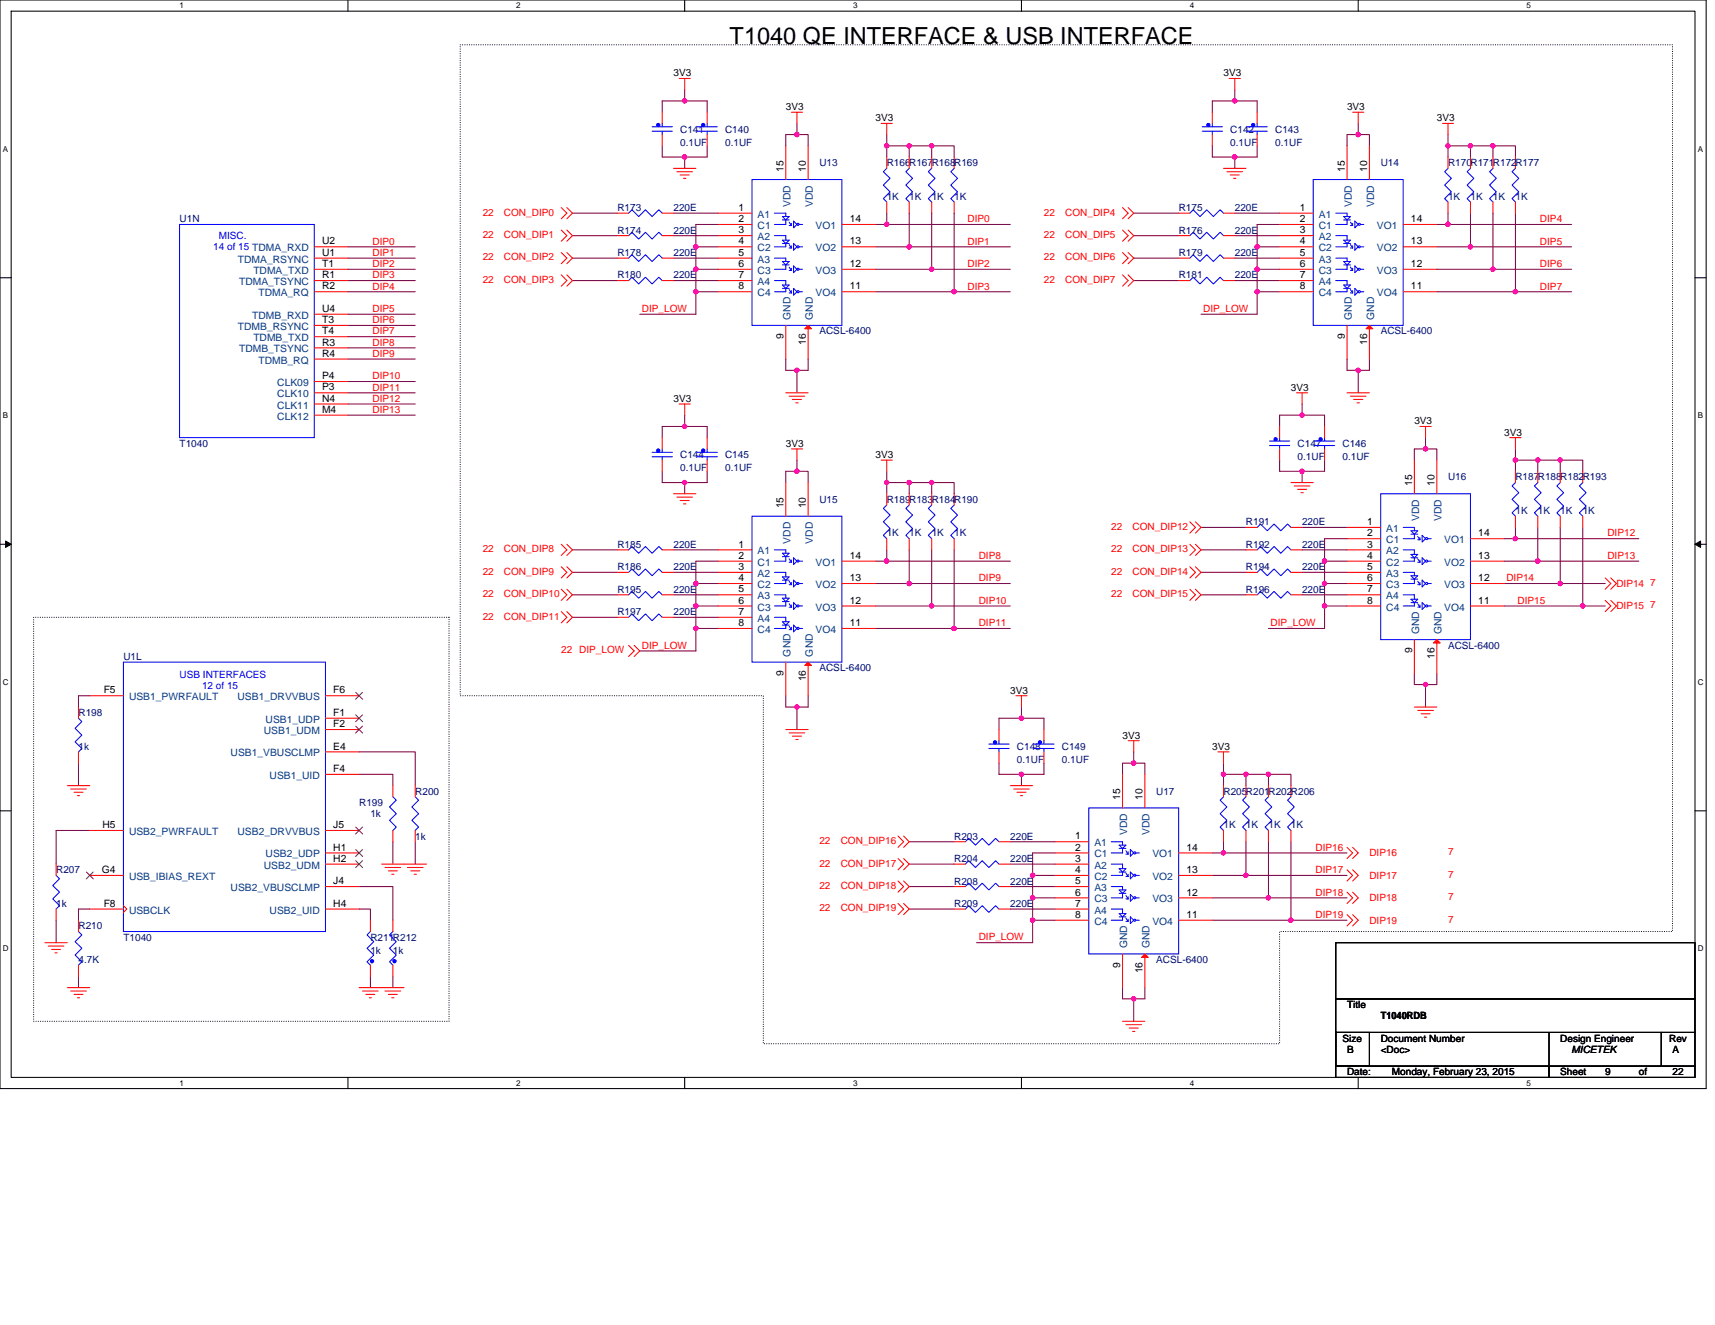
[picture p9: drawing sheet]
<svg xmlns="http://www.w3.org/2000/svg" width="279mm" height="216mm" viewBox="0 0 279 216" stroke-linecap="round" stroke-linejoin="round" font-family="sans-serif">
<defs><g id="words">
<text font-size="3.8" x="118.9" y="7.1">T1040 QE INTERFACE &amp; USB INTERFACE</text>
<g font-size="1.7">
<text x="127.6" y="28" transform="rotate(-90 127.6 28)">15</text>
<text x="131.3" y="28" transform="rotate(-90 131.3 28)">10</text>
<text x="219.1" y="28" transform="rotate(-90 219.1 28)">15</text>
<text x="222.7" y="28" transform="rotate(-90 222.7 28)">10</text>
<text x="120.3" y="34.4">1</text>
<text x="211.8" y="34.4">1</text>
<text x="52.5" y="41.7">U1</text>
<text x="52.5" y="39.8">U2</text>
<text x="120.3" y="36.2">2</text>
<text x="120.3" y="39.8">4</text>
<text x="120.3" y="38">3</text>
<text x="120.3" y="41.7">5</text>
<text x="138.4" y="36.2">14</text>
<text x="138.4" y="39.8">13</text>
<text x="211.8" y="36.2">2</text>
<text x="211.8" y="39.8">4</text>
<text x="211.8" y="38">3</text>
<text x="211.8" y="41.7">5</text>
<text x="229.9" y="36.2">14</text>
<text x="229.9" y="39.8">13</text>
<text x="52.5" y="45.3">R1</text>
<text x="52.5" y="47.2">R2</text>
<text x="52.5" y="43.5">T1</text>
<text x="120.3" y="43.5">6</text>
<text x="120.3" y="47.2">8</text>
<text x="120.3" y="45.3">7</text>
<text x="138.4" y="43.5">12</text>
<text x="138.4" y="47.2">11</text>
<text x="211.8" y="43.5">6</text>
<text x="211.8" y="47.2">8</text>
<text x="211.8" y="45.3">7</text>
<text x="229.9" y="43.5">12</text>
<text x="229.9" y="47.2">11</text>
<text x="52.5" y="52.6">T3</text>
<text x="52.5" y="50.8">U4</text>
<text x="52.5" y="56.3">R3</text>
<text x="52.5" y="58.1">R4</text>
<text x="52.5" y="54.5">T4</text>
<text x="127.6" y="55.2" transform="rotate(-90 127.6 55.2)">9</text>
<text x="131.3" y="56.2" transform="rotate(-90 131.3 56.2)">16</text>
<text x="219.1" y="55.2" transform="rotate(-90 219.1 55.2)">9</text>
<text x="222.7" y="56.2" transform="rotate(-90 222.7 56.2)">16</text>
<text x="52.5" y="61.8">P4</text>
<text x="52.5" y="63.6">P3</text>
<text x="52.5" y="65.4">N4</text>
<text x="52.5" y="67.3">M4</text>
<text x="127.6" y="82.8" transform="rotate(-90 127.6 82.8)">15</text>
<text x="131.3" y="82.8" transform="rotate(-90 131.3 82.8)">10</text>
<text x="230" y="79.2" transform="rotate(-90 230 79.2)">15</text>
<text x="233.7" y="79.2" transform="rotate(-90 233.7 79.2)">10</text>
<text x="120.3" y="89.2">1</text>
<text x="222.7" y="87.4">2</text>
<text x="222.7" y="85.6">1</text>
<text x="222.7" y="89.2">3</text>
<text x="240.8" y="87.4">14</text>
<text x="120.3" y="91.1">2</text>
<text x="120.3" y="94.7">4</text>
<text x="120.3" y="92.9">3</text>
<text x="138.4" y="91.1">14</text>
<text x="138.4" y="94.7">13</text>
<text x="222.7" y="91.1">4</text>
<text x="222.7" y="94.7">6</text>
<text x="222.7" y="92.9">5</text>
<text x="240.8" y="91.1">13</text>
<text x="240.8" y="94.7">12</text>
<text x="120.3" y="98.4">6</text>
<text x="120.3" y="96.5">5</text>
<text x="120.3" y="100.2">7</text>
<text x="138.4" y="98.4">12</text>
<text x="222.7" y="98.4">8</text>
<text x="222.7" y="96.5">7</text>
<text x="240.8" y="98.4">11</text>
<text x="120.3" y="102">8</text>
<text x="138.4" y="102">11</text>
<text x="230" y="106.4" transform="rotate(-90 230 106.4)">9</text>
<text x="233.7" y="107.4" transform="rotate(-90 233.7 107.4)">16</text>
<text x="16.9" y="113">F5</text>
<text x="54.3" y="113">F6</text>
<text x="127.6" y="110.1" transform="rotate(-90 127.6 110.1)">9</text>
<text x="131.3" y="111" transform="rotate(-90 131.3 111)">16</text>
<text x="54.3" y="116.6">F1</text>
<text x="54.3" y="118.5">F2</text>
<text x="54.3" y="122.1">E4</text>
<text x="54.3" y="125.8">F4</text>
<text x="182.5" y="130.4" transform="rotate(-90 182.5 130.4)">15</text>
<text x="186.1" y="130.4" transform="rotate(-90 186.1 130.4)">10</text>
<text x="16.7" y="134.9">H5</text>
<text x="54.3" y="134.9">J5</text>
<text x="175.2" y="136.8">1</text>
<text x="16.6" y="142.3">G4</text>
<text x="54.3" y="138.6">H1</text>
<text x="54.3" y="140.4">H2</text>
<text x="175.2" y="138.6">2</text>
<text x="175.2" y="142.3">4</text>
<text x="175.2" y="140.4">3</text>
<text x="193.3" y="138.6">14</text>
<text x="193.3" y="142.3">13</text>
<text x="16.9" y="147.7">F8</text>
<text x="54.3" y="144.1">J4</text>
<text x="54.3" y="147.7">H4</text>
<text x="175.2" y="145.9">6</text>
<text x="175.2" y="149.6">8</text>
<text x="175.2" y="144.1">5</text>
<text x="175.2" y="147.7">7</text>
<text x="193.3" y="145.9">12</text>
<text x="193.3" y="149.6">11</text>
<text x="182.5" y="157.6" transform="rotate(-90 182.5 157.6)">9</text>
<text x="186.1" y="158.6" transform="rotate(-90 186.1 158.6)">16</text>
</g>
<g font-size="1.7" fill="#004080">
<text x="123.4" y="35.5">A1</text>
<text x="128.8" y="33.7" transform="rotate(-90 128.8 33.7)">VDD</text>
<text x="132.4" y="33.7" transform="rotate(-90 132.4 33.7)">VDD</text>
<text x="214.9" y="35.5">A1</text>
<text x="220.2" y="33.7" transform="rotate(-90 220.2 33.7)">VDD</text>
<text x="223.9" y="33.7" transform="rotate(-90 223.9 33.7)">VDD</text>
<text x="123.4" y="37.3">C1</text>
<text x="123.4" y="41">C2</text>
<text x="123.4" y="39.1">A2</text>
<text x="132.9" y="37.3">VO1</text>
<text x="132.9" y="41">VO2</text>
<text x="214.9" y="37.3">C1</text>
<text x="214.9" y="41">C2</text>
<text x="214.9" y="39.1">A2</text>
<text x="224.3" y="37.3">VO1</text>
<text x="224.3" y="41">VO2</text>
<text x="38.8" y="42.8">TDMA_RSYNC</text>
<text x="38.9" y="46.5">TDMA_TSYNC</text>
<text x="41.3" y="44.6">TDMA_TXD</text>
<text x="123.4" y="44.6">C3</text>
<text x="123.4" y="42.8">A3</text>
<text x="123.4" y="46.5">A4</text>
<text x="132.9" y="44.6">VO3</text>
<text x="214.9" y="44.6">C3</text>
<text x="214.9" y="42.8">A3</text>
<text x="214.9" y="46.5">A4</text>
<text x="224.3" y="44.6">VO3</text>
<text x="38.8" y="53.8">TDMB_RSYNC</text>
<text x="41.1" y="51.9">TDMB_RXD</text>
<text x="42.1" y="48.3">TDMA_RQ</text>
<text x="123.4" y="48.3">C4</text>
<text x="128.8" y="52.1" transform="rotate(-90 128.8 52.1)">GND</text>
<text x="132.4" y="52.1" transform="rotate(-90 132.4 52.1)">GND</text>
<text x="132.9" y="48.3">VO4</text>
<text x="214.9" y="48.3">C4</text>
<text x="220.2" y="52.1" transform="rotate(-90 220.2 52.1)">GND</text>
<text x="223.9" y="52.1" transform="rotate(-90 223.9 52.1)">GND</text>
<text x="224.3" y="48.3">VO4</text>
<text x="38.9" y="57.4">TDMB_TSYNC</text>
<text x="41.3" y="55.6">TDMB_TXD</text>
<text x="42.1" y="59.2">TDMB_RQ</text>
<text x="45.2" y="62.9">CLK09</text>
<text x="45.2" y="64.7">CLK10</text>
<text x="45.2" y="66.6">CLK11</text>
<text x="45.2" y="68.4">CLK12</text>
<text x="128.8" y="88.6" transform="rotate(-90 128.8 88.6)">VDD</text>
<text x="132.4" y="88.6" transform="rotate(-90 132.4 88.6)">VDD</text>
<text x="225.8" y="88.5">C1</text>
<text x="225.8" y="86.7">A1</text>
<text x="231.2" y="84.9" transform="rotate(-90 231.2 84.9)">VDD</text>
<text x="234.8" y="84.9" transform="rotate(-90 234.8 84.9)">VDD</text>
<text x="235.3" y="88.5">VO1</text>
<text x="123.4" y="92.2">C1</text>
<text x="123.4" y="95.8">C2</text>
<text x="123.4" y="90.3">A1</text>
<text x="123.4" y="94">A2</text>
<text x="132.9" y="92.2">VO1</text>
<text x="132.9" y="95.8">VO2</text>
<text x="225.8" y="92.2">C2</text>
<text x="225.8" y="95.8">C3</text>
<text x="225.8" y="90.3">A2</text>
<text x="225.8" y="94">A3</text>
<text x="235.3" y="92.2">VO2</text>
<text x="235.3" y="95.8">VO3</text>
<text x="123.4" y="99.5">C3</text>
<text x="123.4" y="97.7">A3</text>
<text x="123.4" y="101.3">A4</text>
<text x="132.9" y="99.5">VO3</text>
<text x="225.8" y="99.5">C4</text>
<text x="225.8" y="97.7">A4</text>
<text x="235.3" y="99.5">VO4</text>
<text x="123.4" y="103.1">C4</text>
<text x="128.8" y="107" transform="rotate(-90 128.8 107)">GND</text>
<text x="132.4" y="107" transform="rotate(-90 132.4 107)">GND</text>
<text x="132.9" y="103.1">VO4</text>
<text x="231.2" y="103.3" transform="rotate(-90 231.2 103.3)">GND</text>
<text x="234.8" y="103.3" transform="rotate(-90 234.8 103.3)">GND</text>
<text x="21" y="114.1">USB1_PWRFAULT</text>
<text x="38.7" y="114.1">USB1_DRVVBUS</text>
<text x="43" y="119.6">USB1_UDM</text>
<text x="43.3" y="117.8">USB1_UDP</text>
<text x="37.6" y="123.3">USB1_VBUSCLMP</text>
<text x="43.9" y="126.9">USB1_UID</text>
<text x="21" y="136.1">USB2_PWRFAULT</text>
<text x="38.7" y="136.1">USB2_DRVVBUS</text>
<text x="178.3" y="137.9">A1</text>
<text x="183.6" y="136.1" transform="rotate(-90 183.6 136.1)">VDD</text>
<text x="187.3" y="136.1" transform="rotate(-90 187.3 136.1)">VDD</text>
<text x="21" y="143.4">USB_IBIAS_REXT</text>
<text x="43" y="141.5">USB2_UDM</text>
<text x="43.3" y="139.7">USB2_UDP</text>
<text x="178.3" y="139.7">C1</text>
<text x="178.3" y="143.4">C2</text>
<text x="178.3" y="141.5">A2</text>
<text x="187.7" y="139.7">VO1</text>
<text x="187.7" y="143.4">VO2</text>
<text x="21" y="148.9">USBCLK</text>
<text x="37.6" y="145.2">USB2_VBUSCLMP</text>
<text x="43.9" y="148.9">USB2_UID</text>
<text x="178.3" y="147">C3</text>
<text x="178.3" y="145.2">A3</text>
<text x="178.3" y="148.9">A4</text>
<text x="187.7" y="147">VO3</text>
<text x="178.3" y="150.7">C4</text>
<text x="183.6" y="154.5" transform="rotate(-90 183.6 154.5)">GND</text>
<text x="187.3" y="154.5" transform="rotate(-90 187.3 154.5)">GND</text>
<text x="187.7" y="150.7">VO4</text>
</g>
<g font-size="1.6">
<text x="109.7" y="12.4">3V3</text>
<text x="128" y="17.9">3V3</text>
<text x="199.3" y="12.4">3V3</text>
<text x="219.5" y="17.9">3V3</text>
<text x="142.6" y="19.8">3V3</text>
<text x="234.1" y="19.8">3V3</text>
<text x="109.7" y="65.5">3V3</text>
<text x="210.3" y="63.6">3V3</text>
<text x="230.4" y="69.1">3V3</text>
<text x="245" y="71">3V3</text>
<text x="128" y="72.8">3V3</text>
<text x="142.6" y="74.6">3V3</text>
<text x="164.6" y="113">3V3</text>
<text x="182.9" y="120.4">3V3</text>
<text x="197.5" y="122.2">3V3</text>
<text x="219.5" y="164.2">Title</text>
<text x="224.9" y="166.1">T1040RDB</text>
<text x="218.7" y="169.7">Size</text>
<text x="219.5" y="171.6">B</text>
<text x="224.9" y="169.7">Document Number</text>
<text x="224.9" y="171.6">&lt;Doc&gt;</text>
<text x="254.2" y="169.7">Design Engineer</text>
<text x="256" y="171.6">MICETEK</text>
<text x="271.9" y="169.7">Rev</text>
<text x="272.5" y="171.6">A</text>
<text x="219.5" y="175.2">Date:</text>
<text x="226.8" y="175.2">Monday, February 23, 2015</text>
<text x="254.2" y="175.2">Sheet</text>
<text x="261.5" y="175.2">9</text>
<text x="267" y="175.2">of</text>
<text x="272.5" y="175.2">22</text>
</g>
<g font-size="1.6" fill="#000080">
<text x="110.8" y="21.6">C141</text>
<text x="110.8" y="23.8">0.1UF</text>
<text x="118.1" y="21.6">C140</text>
<text x="118.1" y="23.8">0.1UF</text>
<text x="200.4" y="21.6">C142</text>
<text x="200.4" y="23.8">0.1UF</text>
<text x="207.8" y="21.6">C143</text>
<text x="207.8" y="23.8">0.1UF</text>
<text x="133.5" y="27.1">U13</text>
<text x="144.5" y="27.1">R166R167R168R169</text>
<text x="224.9" y="27.1">U14</text>
<text x="235.9" y="27.1">R170R171R172R177</text>
<text x="100.6" y="34.4">R173</text>
<text x="109.7" y="34.4">220E</text>
<text x="144.5" y="32.6">1K</text>
<text x="148.1" y="32.6">1K</text>
<text x="151.8" y="32.6">1K</text>
<text x="155.4" y="32.6">1K</text>
<text x="192" y="34.4">R175</text>
<text x="201.2" y="34.4">220E</text>
<text x="235.9" y="32.6">1K</text>
<text x="239.6" y="32.6">1K</text>
<text x="243.2" y="32.6">1K</text>
<text x="246.9" y="32.6">1K</text>
<text x="29.3" y="36.2">U1N</text>
<text x="100.6" y="41.7">R178</text>
<text x="100.6" y="38.1">R174</text>
<text x="109.7" y="41.7">220E</text>
<text x="109.7" y="38.1">220E</text>
<text x="192" y="38.1">R176</text>
<text x="192" y="41.7">R179</text>
<text x="201.2" y="38.1">220E</text>
<text x="201.2" y="41.7">220E</text>
<text x="100.6" y="45.4">R180</text>
<text x="109.7" y="45.4">220E</text>
<text x="192" y="45.4">R181</text>
<text x="201.2" y="45.4">220E</text>
<text x="133.5" y="54.5">ACSL-6400</text>
<text x="224.9" y="54.5">ACSL-6400</text>
<text x="29.3" y="72.8">T1040</text>
<text x="110.8" y="74.6">C144</text>
<text x="110.8" y="76.8">0.1UF</text>
<text x="118.1" y="74.6">C145</text>
<text x="118.1" y="76.8">0.1UF</text>
<text x="211.4" y="72.8">C147</text>
<text x="211.4" y="75">0.1UF</text>
<text x="218.7" y="72.8">C146</text>
<text x="218.7" y="75">0.1UF</text>
<text x="133.5" y="81.9">U15</text>
<text x="144.5" y="81.9">R189R183R184R190</text>
<text x="235.9" y="78.3">U16</text>
<text x="246.9" y="78.3">R187R188R182R193</text>
<text x="246.9" y="83.8">1K</text>
<text x="250.5" y="83.8">1K</text>
<text x="254.2" y="83.8">1K</text>
<text x="257.9" y="83.8">1K</text>
<text x="100.6" y="89.3">R185</text>
<text x="109.7" y="89.3">220E</text>
<text x="144.5" y="87.4">1K</text>
<text x="148.1" y="87.4">1K</text>
<text x="151.8" y="87.4">1K</text>
<text x="155.4" y="87.4">1K</text>
<text x="203" y="85.6">R191</text>
<text x="203" y="89.3">R192</text>
<text x="212.1" y="85.6">220E</text>
<text x="212.1" y="89.3">220E</text>
<text x="100.6" y="92.9">R186</text>
<text x="109.7" y="92.9">220E</text>
<text x="203" y="92.9">R194</text>
<text x="212.1" y="92.9">220E</text>
<text x="100.6" y="100.2">R197</text>
<text x="100.6" y="96.6">R195</text>
<text x="109.7" y="100.2">220E</text>
<text x="109.7" y="96.6">220E</text>
<text x="203" y="96.6">R196</text>
<text x="212.1" y="96.6">220E</text>
<text x="20.1" y="107.5">U1L</text>
<text x="235.9" y="105.7">ACSL-6400</text>
<text x="133.5" y="109.4">ACSL-6400</text>
<text x="12.8" y="116.7">R198</text>
<text x="12.8" y="122.2">1k</text>
<text x="165.7" y="122.2">C148</text>
<text x="165.7" y="124.4">0.1UF</text>
<text x="173" y="122.2">C149</text>
<text x="173" y="124.4">0.1UF</text>
<text x="58.5" y="131.3">R199</text>
<text x="67.6" y="129.5">R200</text>
<text x="188.4" y="129.5">U17</text>
<text x="199.3" y="129.5">R205R201R202R206</text>
<text x="60.3" y="133.1">1k</text>
<text x="67.6" y="136.8">1k</text>
<text x="155.4" y="136.8">R203</text>
<text x="164.6" y="136.8">220E</text>
<text x="199.3" y="135">1K</text>
<text x="203" y="135">1K</text>
<text x="206.7" y="135">1K</text>
<text x="210.3" y="135">1K</text>
<text x="9.1" y="142.3">R207</text>
<text x="155.4" y="140.5">R204</text>
<text x="164.6" y="140.5">220E</text>
<text x="9.1" y="147.8">1k</text>
<text x="155.4" y="147.8">R209</text>
<text x="155.4" y="144.1">R208</text>
<text x="164.6" y="147.8">220E</text>
<text x="164.6" y="144.1">220E</text>
<text x="12.8" y="151.4">R210</text>
<text x="20.1" y="153.3">T1040</text>
<text x="60.3" y="153.3">R211R212</text>
<text x="60.3" y="155.4">1k</text>
<text x="64" y="155.4">1k</text>
<text x="12.8" y="156.9">4.7K</text>
<text x="188.4" y="156.9">ACSL-6400</text>
</g>
<g font-size="1.6" fill="#f00">
<text x="78.6" y="35.1">22</text>
<text x="82.1" y="35.1">CON_DIP0</text>
<text x="170.1" y="35.1">22</text>
<text x="173.5" y="35.1">CON_DIP4</text>
<text x="60.7" y="39.9">DIP0</text>
<text x="60.7" y="41.7">DIP1</text>
<text x="78.6" y="38.8">22</text>
<text x="82.1" y="38.8">CON_DIP1</text>
<text x="157.6" y="39.9">DIP1</text>
<text x="157.6" y="36.2">DIP0</text>
<text x="170.1" y="38.8">22</text>
<text x="173.5" y="38.8">CON_DIP5</text>
<text x="250.9" y="39.9">DIP5</text>
<text x="250.9" y="36.2">DIP4</text>
<text x="60.7" y="43.5">DIP2</text>
<text x="60.7" y="45.4">DIP3</text>
<text x="60.7" y="47.2">DIP4</text>
<text x="78.6" y="42.4">22</text>
<text x="78.6" y="46.1">22</text>
<text x="82.1" y="42.4">CON_DIP2</text>
<text x="82.1" y="46.1">CON_DIP3</text>
<text x="157.6" y="43.5">DIP2</text>
<text x="157.6" y="47.2">DIP3</text>
<text x="170.1" y="42.4">22</text>
<text x="170.1" y="46.1">22</text>
<text x="173.5" y="42.4">CON_DIP6</text>
<text x="173.5" y="46.1">CON_DIP7</text>
<text x="250.9" y="43.5">DIP6</text>
<text x="250.9" y="47.2">DIP7</text>
<text x="60.7" y="50.8">DIP5</text>
<text x="60.7" y="52.7">DIP6</text>
<text x="104.6" y="50.8">DIP_LOW</text>
<text x="196" y="50.8">DIP_LOW</text>
<text x="60.7" y="54.5">DIP7</text>
<text x="60.7" y="56.3">DIP8</text>
<text x="60.7" y="58.1">DIP9</text>
<text x="60.7" y="61.8">DIP10</text>
<text x="60.7" y="63.6">DIP11</text>
<text x="60.7" y="65.5">DIP12</text>
<text x="60.7" y="67.3">DIP13</text>
<text x="78.6" y="90">22</text>
<text x="82.1" y="90">CON_DIP8</text>
<text x="181" y="86.3">22</text>
<text x="181" y="90">22</text>
<text x="184.5" y="86.3">CON_DIP12</text>
<text x="184.5" y="90">CON_DIP13</text>
<text x="261.9" y="87.4">DIP12</text>
<text x="78.6" y="93.6">22</text>
<text x="82.1" y="93.6">CON_DIP9</text>
<text x="159.4" y="94.7">DIP9</text>
<text x="159.4" y="91.1">DIP8</text>
<text x="181" y="93.6">22</text>
<text x="184.5" y="93.6">CON_DIP14</text>
<text x="245.4" y="94.7">DIP14</text>
<text x="261.9" y="91.1">DIP13</text>
<text x="263.3" y="95.7">DIP14</text>
<text x="268.8" y="95.5">7</text>
<text x="78.6" y="97.3">22</text>
<text x="78.6" y="101">22</text>
<text x="82.1" y="97.3">CON_DIP10</text>
<text x="82.1" y="101">CON_DIP11</text>
<text x="159.4" y="98.4">DIP10</text>
<text x="181" y="97.3">22</text>
<text x="184.5" y="97.3">CON_DIP15</text>
<text x="247.2" y="98.4">DIP15</text>
<text x="263.3" y="99.3">DIP15</text>
<text x="268.8" y="99.1">7</text>
<text x="91.4" y="106.4">22 DIP_LOW</text>
<text x="104.6" y="105.7">DIP_LOW</text>
<text x="159.4" y="102">DIP11</text>
<text x="207" y="102">DIP_LOW</text>
<text x="133.5" y="137.5">22</text>
<text x="137" y="137.5">CON_DIP16</text>
<text x="133.5" y="141.2">22</text>
<text x="137" y="141.2">CON_DIP17</text>
<text x="214.3" y="142.3">DIP17</text>
<text x="214.3" y="138.6">DIP16</text>
<text x="223.1" y="139.6">DIP16</text>
<text x="223.1" y="143.2">DIP17</text>
<text x="235.9" y="139.4">7</text>
<text x="235.9" y="143">7</text>
<text x="133.5" y="144.8">22</text>
<text x="133.5" y="148.5">22</text>
<text x="137" y="144.8">CON_DIP18</text>
<text x="137" y="148.5">CON_DIP19</text>
<text x="214.3" y="145.9">DIP18</text>
<text x="214.3" y="149.6">DIP19</text>
<text x="223.1" y="146.9">DIP18</text>
<text x="235.9" y="146.7">7</text>
<text x="159.4" y="153.2">DIP_LOW</text>
<text x="223.1" y="150.5">DIP19</text>
<text x="235.9" y="150.3">7</text>
</g>
<g font-size="1.6" fill="#00f">
<text x="34.7" y="40.8">14 of 15 TDMA_RXD</text>
<text x="35.6" y="39">MISC.</text>
<text x="29.3" y="110.5">USB INTERFACES</text>
<text x="32.9" y="112.3">12 of 15</text>
</g>
<g font-size="1.3">
<text x="29.3" y="1.4">1</text>
<text x="84.1" y="1.4">2</text>
<text x="139" y="1.4">3</text>
<text x="193.8" y="1.4">4</text>
<text x="248.7" y="1.4">5</text>
<text x=".5" y="24.7">A</text>
<text x="276.6" y="24.7">A</text>
<text x=".5" y="68.2">B</text>
<text x="276.6" y="68.2">B</text>
<text x=".5" y="111.6">C</text>
<text x="276.6" y="111.6">C</text>
<text x=".5" y="155">D</text>
<text x="276.6" y="155">D</text>
<text x="29.3" y="176.9">1</text>
<text x="84.1" y="176.9">2</text>
<text x="139" y="176.9">3</text>
<text x="193.8" y="176.9">4</text>
<text x="248.7" y="176.9">5</text>
</g>
</g></defs>
<path d="M0 0h278v177.4h-278zM1.8 1.8h274.3v173.8h-274.3z" fill="none" stroke="#000" stroke-width=".17"/>
<g fill="#fff">
<path d="M29.3 .2h.7v1.5h-.7z"/>
<path d="M29.3 175.7h.7v1.5h-.7z"/>
</g>
<path d="M56.7 0v1.8M56.7 175.6v1.8" fill="none" stroke="#000" stroke-width=".17"/>
<g fill="#fff">
<path d="M84.1 .2h.7v1.5h-.7z"/>
<path d="M84.1 175.7h.7v1.5h-.7z"/>
</g>
<path d="M111.5 0v1.8M111.5 175.6v1.8" fill="none" stroke="#000" stroke-width=".17"/>
<g fill="#fff">
<path d="M139 .2h.7v1.5h-.7z"/>
<path d="M139 175.7h.7v1.5h-.7z"/>
</g>
<path d="M166.4 0v1.8M166.4 175.6v1.8" fill="none" stroke="#000" stroke-width=".17"/>
<g fill="#fff">
<path d="M193.8 .2h.8v1.5h-.8z"/>
<path d="M193.8 175.7h.8v1.5h-.8z"/>
</g>
<path d="M221.3 0v1.8M221.3 175.6v1.8" fill="none" stroke="#000" stroke-width=".17"/>
<g fill="#fff">
<path d="M248.7 .2h.7v1.5h-.7z"/>
<path d="M248.7 175.7h.7v1.5h-.7z"/>
<path d="M.5 23.5h.8v1.5h-.8z"/>
<path d="M276.6 23.5h.9v1.5h-.9z"/>
<path d="M.5 67h.8v1.4h-.8z"/>
<path d="M276.6 67h.9v1.4h-.9z"/>
</g>
<path d="M0 45.3h1.8M276.1 45.3h1.9" fill="none" stroke="#000" stroke-width=".17"/>
<g fill="#fff">
<path d="M.5 110.4h.9v1.5h-.9z"/>
<path d="M276.6 110.4h1v1.5h-1z"/>
</g>
<path d="M0 88.7h1.8M276.1 88.7h1.9" fill="none" stroke="#000" stroke-width=".17"/>
<path d="M.9 88.2l.9 .5-.9 .5zM276.1 88.7l1-.5v1z" fill="#000" stroke="#000" stroke-width=".16"/>
<g fill="#fff">
<path d="M.5 153.8h.9v1.5h-.9z"/>
<path d="M276.6 153.8h1v1.5h-1z"/>
</g>
<path d="M0 132.1h1.8M276.1 132.1h1.9M217.6 153.6h58.5v9.2h-58.5zM217.6 162.8h58.5v5.4h-58.5zM217.6 168.2h53.1v5.5h-53.1zM217.6 173.7h34.8v1.9h-34.8zM217.6 168.2h5.5v5.5h-5.5zM252.4 173.7h23.7v1.9h-23.7zM252.4 168.2v5.5M270.7 168.2h5.4v5.5h-5.4z" fill="none" stroke="#000" stroke-width=".17"/>
<path d="M75 7.3h197.5v144.5h-64v18.3h-84.1v-56.7h-49.4v-106.1M5.5 100.6h67.7v65.8h-67.7z" fill="none" stroke="#000" stroke-width=".17" stroke-dasharray="0 .3"/>
<g fill="none" stroke="#800040" stroke-width=".17">
<path d="M111.5 16.4h3.7v1.9M111.5 14.6v1.8M111.5 16.4h-3.6v1.9M201.2 14.6v1.8M201.2 16.4h-3.7v1.9M201.2 16.4h3.6v1.9M93.3 34.7h7.3M93.3 38.4h7.3M107.9 23.8v1.8h3.6M109.7 34.7h7.3M109.7 38.4h7.3M111.5 25.6v1.8"/>
<path d="M115.2 23.8v1.8h-3.7M117 36.6h-3.6v3.6M129.8 21.9h-1.8v1.9M129.8 20.1v1.8h1.9v1.9M142.6 36.6h1.9M144.5 36.6h20.1M144.5 23.8v1.8M144.5 34.7v1.9M144.5 21.9v1.9M144.5 23.8h3.6M148.1 34.7v5.5M148.1 23.8v1.8"/>
<path d="M148.1 23.8h3.7M151.8 34.7v9.2M151.8 23.8v1.8M151.8 23.8h3.6v1.8M155.4 34.7v12.8M184.7 34.7h7.3M184.7 38.4h7.3M197.5 23.8v1.8h3.7M201.2 25.6v1.8M201.2 34.7h7.3M201.2 38.4h7.3M204.8 23.8v1.8h-3.6"/>
<path d="M208.5 36.6h-3.7v3.6M221.3 21.9h-1.8v1.9M221.3 20.1v1.8h1.8v1.9M234.1 36.6h1.8M235.9 36.6h20.1M235.9 23.8v1.8M235.9 34.7v1.9M235.9 21.9v1.9M235.9 23.8h3.7M239.6 34.7v5.5M239.6 23.8v1.8M239.6 23.8h3.6"/>
<path d="M243.2 34.7v9.2M243.2 23.8v1.8M243.2 23.8h3.7v1.8M246.9 34.7v12.8M56.7 42.1h10.9M56.7 43.9h10.9M56.7 45.7h10.9M56.7 47.5h10.9M56.7 51.2h10.9M56.7 53h10.9M56.7 54.9h10.9M56.7 56.7h10.9"/>
<path d="M56.7 58.5h10.9M56.7 40.2h10.9M93.3 42.1h7.3M93.3 45.7h7.3M109.7 42.1h7.3M109.7 45.7h7.3M113.4 40.2v3.7M113.4 47.5v3.7h-9.2M113.4 40.2h3.6M113.4 43.9h3.6M113.4 47.5h3.6M113.4 43.9v3.6"/>
<path d="M128 58.5v1.8h1.8M131.7 58.5v1.8h-1.9M142.6 40.2h5.5M142.6 43.9h9.2M142.6 47.5h12.8M148.1 40.2h16.5M151.8 43.9h12.8M155.4 47.5h9.2M184.7 42.1h7.3M184.7 45.7h7.3M201.2 42.1h7.3M201.2 45.7h7.3"/>
<path d="M204.8 40.2v3.7M204.8 47.5v3.7h-9.1M204.8 40.2h3.7M204.8 43.9h3.7M204.8 47.5h3.7M204.8 43.9v3.6M219.5 58.5v1.8h1.8M223.1 58.5v1.8h-1.8M234.1 40.2h5.5M234.1 43.9h9.1M234.1 47.5h12.8M239.6 40.2h16.4"/>
<path d="M243.2 43.9h12.8M246.9 47.5h9.1M56.7 62.2h10.9M56.7 64h10.9M56.7 65.8h10.9M56.7 67.6h10.9M107.9 76.8v1.8h3.6M111.5 69.5h3.7v1.8M111.5 67.6v1.9M111.5 69.5h-3.6v1.8M111.5 78.6v1.9M115.2 76.8v1.8h-3.7"/>
<path d="M129.8 60.3v3.7M129.8 76.8h-1.8v1.8M129.8 75v1.8h1.9v1.8M144.5 78.6v1.9M144.5 76.8v1.8M144.5 78.6h3.6M148.1 78.6v1.9M148.1 78.6h3.7M151.8 78.6v1.9M151.8 78.6h3.6v1.9M208.5 75v1.8h3.6M212.1 65.8v1.8"/>
<path d="M212.1 67.6h-3.6v1.9M212.1 76.8v1.8M212.1 67.6h3.7v1.9M215.8 75v1.8h-3.7M221.3 60.3v3.7M232.2 71.3v1.9h1.9v1.8M232.2 73.2h-1.8v1.8M246.9 75v1.8M246.9 73.2v1.8M246.9 75h3.6M250.5 75v1.8M250.5 75h3.7"/>
<path d="M254.2 75v1.8M254.2 75h3.7v1.8M93.3 89.6h7.3M93.3 93.3h7.3M93.3 96.9h7.3M109.7 89.6h7.3M109.7 93.3h7.3M109.7 96.9h7.3M113.4 95.1v3.6M113.4 95.1h3.6M113.4 98.7h3.6M113.4 98.7v3.7"/>
<path d="M117 91.4h-3.6v3.7M142.6 91.4h1.9M142.6 95.1h5.5M142.6 98.7h9.2M144.5 91.4h20.1M144.5 89.6v1.8M148.1 95.1h16.5M148.1 89.6v5.5M151.8 98.7h12.8M151.8 89.6v9.1M155.4 89.6v12.8M195.7 85.9h7.3"/>
<path d="M195.7 89.6h7.3M195.7 93.3h7.3M195.7 96.9h7.3M212.1 85.9h7.4M212.1 89.6h7.4M212.1 93.3h7.4M212.1 96.9h7.4M215.8 91.4v3.7M215.8 98.7v3.7h-9.1M215.8 95.1v3.6M215.8 91.4h3.7M215.8 95.1h3.7"/>
<path d="M215.8 98.7h3.7M219.5 87.8h-3.7v3.6M245 87.8h1.9M245 91.4h5.5M245 95.1h9.2M245 98.7h12.9M246.9 85.9v1.9M246.9 87.8h20.1M250.5 91.4h16.5M250.5 85.9v5.5M254.2 85.9v9.2M254.2 95.1h7.3"/>
<path d="M257.9 85.9v12.8M257.9 98.7h3.6M14.6 113.4h-1.8v1.8M93.3 100.6h7.3M109.7 100.6h7.3M113.4 102.4v3.7h-9.2M113.4 102.4h3.6M128 113.4v1.8h1.8M129.8 115.2v3.7M131.7 113.4v1.8h-1.9M142.6 102.4h12.8M155.4 102.4h9.2"/>
<path d="M166.4 115.2v1.8M166.4 117h-3.6v1.9M166.4 117h3.7v1.9M230.4 109.7v1.8h1.8M232.2 111.5v3.7M234.1 109.7v1.8h-1.9M12.8 124.4v3.6M14.6 135.3h-5.5v5.5M58.5 126.2h5.5v1.8M58.5 122.5h9.1v5.5M64 137.2v3.6M67.6 137.2v3.6"/>
<path d="M148.1 137.2h7.3M162.8 124.4v1.8h3.6M164.6 137.2h7.3M166.4 126.2v1.8M170.1 124.4v1.8h-3.7M171.9 139h-3.7v3.6M184.7 122.5v1.9h1.8v1.8M184.7 124.4h-1.8v1.8M197.5 139h1.8M199.3 139h20.2M199.3 137.2v1.8M199.3 124.4v1.8"/>
<path d="M199.3 126.2h3.7M199.3 126.2v1.8M203 137.2v5.4M203 126.2v1.8M203 126.2h3.7M206.7 126.2h3.6v1.8M206.7 137.2v9.1M206.7 126.2v1.8M210.3 137.2v12.7M9.1 149.9v3.7M12.8 159.1v1.8M14.6 148.1h-1.8v1.8"/>
<path d="M58.5 148.1h1.8v1.8M58.5 144.5h5.5v5.4M60.3 159.1v1.8M64 159.1v1.8M148.1 140.8h7.3M148.1 144.5h7.3M148.1 148.1h7.3M164.6 140.8h7.3M164.6 144.5h7.3M164.6 148.1h7.3M168.2 142.6v3.7M168.2 149.9v3.7h-9.1"/>
<path d="M168.2 142.6h3.7M168.2 146.3h3.7M168.2 149.9h3.7M168.2 146.3v3.6M197.5 142.6h5.5M197.5 146.3h9.2M197.5 149.9h12.8M203 142.6h16.5M206.7 146.3h12.8M210.3 149.9h9.2M182.9 160.9v1.9h1.8M184.7 162.8v3.6"/>
<path d="M186.5 160.9v1.9h-1.8"/>
</g>
<g fill="#f0f" stroke="#f0f" stroke-width=".17">
<circle cx="144.4" cy="36.6" r=".36"/>
<circle cx="144.4" cy="23.8" r=".35"/>
<circle cx="148.1" cy="40.2" r=".36"/>
<circle cx="151.8" cy="43.9" r=".35"/>
<circle cx="151.8" cy="23.8" r=".35"/>
<circle cx="148.1" cy="23.8" r=".35"/>
<circle cx="155.4" cy="47.5" r=".36"/>
<circle cx="113.4" cy="43.9" r=".36"/>
<circle cx="113.4" cy="40.2" r=".36"/>
<circle cx="113.4" cy="47.5" r=".36"/>
<circle cx="129.8" cy="60.3" r=".35"/>
<circle cx="129.8" cy="21.9" r=".36"/>
<circle cx="235.9" cy="36.6" r=".36"/>
<circle cx="235.9" cy="23.8" r=".35"/>
<circle cx="239.5" cy="40.2" r=".36"/>
<circle cx="243.2" cy="43.9" r=".35"/>
<circle cx="243.2" cy="23.8" r=".35"/>
<circle cx="239.6" cy="23.8" r=".35"/>
<circle cx="246.9" cy="47.5" r=".36"/>
<circle cx="204.8" cy="43.9" r=".36"/>
<circle cx="204.8" cy="40.2" r=".36"/>
<circle cx="204.8" cy="47.5" r=".36"/>
<circle cx="221.3" cy="60.3" r=".35"/>
<circle cx="221.3" cy="21.9" r=".36"/>
<circle cx="144.4" cy="91.4" r=".36"/>
<circle cx="144.4" cy="78.6" r=".35"/>
<circle cx="148.1" cy="95.1" r=".36"/>
<circle cx="151.8" cy="98.7" r=".35"/>
<circle cx="151.8" cy="78.6" r=".35"/>
<circle cx="148.1" cy="78.6" r=".35"/>
<circle cx="155.4" cy="102.4" r=".36"/>
<circle cx="113.4" cy="98.7" r=".36"/>
<circle cx="113.4" cy="95.1" r=".36"/>
<circle cx="113.4" cy="102.4" r=".36"/>
<circle cx="129.8" cy="115.2" r=".35"/>
<circle cx="129.8" cy="76.8" r=".36"/>
<circle cx="246.9" cy="87.8" r=".36"/>
<circle cx="246.9" cy="75" r=".36"/>
<circle cx="250.5" cy="91.4" r=".36"/>
<circle cx="254.2" cy="95.1" r=".36"/>
<circle cx="254.2" cy="75" r=".35"/>
<circle cx="250.5" cy="75" r=".36"/>
<circle cx="257.8" cy="98.7" r=".35"/>
<circle cx="215.8" cy="95.1" r=".36"/>
<circle cx="215.8" cy="91.4" r=".36"/>
<circle cx="215.8" cy="98.7" r=".35"/>
<circle cx="232.2" cy="111.5" r=".36"/>
<circle cx="232.2" cy="73.1" r=".36"/>
<circle cx="199.3" cy="139" r=".35"/>
<circle cx="199.3" cy="126.2" r=".35"/>
<circle cx="203" cy="142.6" r=".35"/>
<circle cx="206.6" cy="146.3" r=".36"/>
<circle cx="206.6" cy="126.2" r=".35"/>
<circle cx="203" cy="126.2" r=".35"/>
<circle cx="210.3" cy="149.9" r=".36"/>
<circle cx="168.2" cy="146.3" r=".36"/>
<circle cx="168.2" cy="142.6" r=".36"/>
<circle cx="168.2" cy="149.9" r=".36"/>
<circle cx="184.7" cy="162.7" r=".35"/>
<circle cx="184.7" cy="124.3" r=".35"/>
<circle cx="111.5" cy="25.6" r=".35"/>
<circle cx="111.5" cy="16.4" r=".35"/>
<circle cx="201.2" cy="25.6" r=".36"/>
<circle cx="201.2" cy="16.4" r=".36"/>
<circle cx="111.5" cy="78.6" r=".35"/>
<circle cx="111.5" cy="69.5" r=".35"/>
<circle cx="212.1" cy="76.8" r=".36"/>
<circle cx="212.1" cy="67.6" r=".36"/>
<circle cx="166.4" cy="126.2" r=".35"/>
<circle cx="166.4" cy="117" r=".35"/>
</g>
<g fill="none" stroke="#f00" stroke-width=".17">
<path d="M107.9 18.3v1.8M110.6 12.8h1.9M111.5 12.8v1.8M115.2 18.3v1.8M128.9 18.3h1.8M129.8 18.3v1.8M197.5 18.3v1.8M200.2 12.8h1.9M201.2 12.8v1.8M204.8 18.3v1.8M220.4 18.3h1.8M221.3 18.3v1.8"/>
<path d="M91.4 37.5l1 .9-1 .9M91.4 33.8l1 .9-1 .9M92.4 37.5l.9 .9-.9 .9M92.4 33.8l.9 .9-.9 .9M100.6 34.7h1.8M100.6 38.4h1.8M107.9 21.9v1.9M107.9 34.7h1.8M107.9 38.4h1.8M109.7 27.4h3.7M110.3 28h2.5M110.8 28.5h1.5"/>
<path d="M111.4 29.1h.3M115.2 21.9v1.9M117 36.6h5.5M117 34.7h5.5M117 38.4h5.5M128 23.8v5.5M131.7 23.8v5.5M137.2 36.6h5.4M143.6 20.1h1.8M144.5 20.1v1.8M144.5 32.9v1.8M144.5 25.6v1.8"/>
<path d="M148.1 32.9v1.8M148.1 25.6v1.8M151.8 32.9v1.8M151.8 25.6v1.8M155.4 32.9v1.8M155.4 25.6v1.8M182.9 33.8l.9 .9-.9 .9M182.9 37.5l.9 .9-.9 .9M183.8 33.8l.9 .9-.9 .9M183.8 37.5l.9 .9-.9 .9M192 34.7h1.8M192 38.4h1.8"/>
<path d="M197.5 21.9v1.9M199.3 34.7h1.9M199.3 38.4h1.9M199.3 27.4h3.7M199.9 28h2.5M200.4 28.5h1.5M201 29.1h.3M204.8 21.9v1.9M208.5 36.6h5.5M208.5 34.7h5.5M208.5 38.4h5.5M219.5 23.8v5.5"/>
<path d="M223.1 23.8v5.5M228.6 36.6h5.5M235 20.1h1.8M235.9 20.1v1.8M235.9 32.9v1.8M235.9 25.6v1.8M239.6 32.9v1.8M239.6 25.6v1.8M243.2 32.9v1.8M243.2 25.6v1.8M246.9 32.9v1.8M246.9 25.6v1.8"/>
<path d="M51.2 40.2h5.5M51.2 42.1h5.5M51.2 43.9h5.5M51.2 45.7h5.5M51.2 47.5h5.5M51.2 51.2h5.5M51.2 53h5.5M51.2 54.9h5.5M51.2 56.7h5.5M51.2 58.5h5.5M91.4 41.1l1 1-1 .9M91.4 44.8l1 .9-1 .9"/>
<path d="M92.4 41.1l.9 1-.9 .9M92.4 44.8l.9 .9-.9 .9M100.6 42.1h1.8M100.6 45.7h1.8M107.9 42.1h1.8M107.9 45.7h1.8M117 40.2h5.5M117 43.9h5.5M117 47.5h5.5M117 42.1h5.5M117 45.7h5.5M128 53v5.5"/>
<path d="M131.7 53v5.5M137.2 40.2h5.4M137.2 43.9h5.4M137.2 47.5h5.4M182.9 41.1l.9 1-.9 .9M182.9 44.8l.9 .9-.9 .9M183.8 41.1l.9 1-.9 .9M183.8 44.8l.9 .9-.9 .9M192 42.1h1.8M192 45.7h1.8M199.3 42.1h1.9M199.3 45.7h1.9"/>
<path d="M208.5 40.2h5.5M208.5 43.9h5.5M208.5 47.5h5.5M208.5 42.1h5.5M208.5 45.7h5.5M219.5 53v5.5M223.1 53v5.5M228.6 40.2h5.5M228.6 43.9h5.5M228.6 47.5h5.5M51.2 62.2h5.5M51.2 64h5.5"/>
<path d="M51.2 65.8h5.5M51.2 67.6h5.5M107.9 71.3v1.9M107.9 75v1.8M110.6 65.8h1.9M111.5 65.8v1.8M115.2 71.3v1.9M115.2 75v1.8M128 64h3.7M128 78.6v5.5M128.6 64.6h2.5M128.9 73.2h1.8"/>
<path d="M129.1 65.1h1.5M129.6 65.6h.4M129.8 73.2v1.8M131.7 78.6v5.5M143.6 75h1.8M144.5 75v1.8M208.5 69.5v1.8M208.5 73.2v1.8M210.3 78.6h3.7M210.9 79.2h2.5M211.2 64h1.8M211.4 79.7h1.5"/>
<path d="M212.1 64v1.8M215.8 69.5v1.8M215.8 73.2v1.8M219.5 64h3.6M220 64.6h2.5M220.5 65.1h1.5M221.1 65.6h.4M230.4 75v5.5M231.3 69.5h1.9M232.2 69.5v1.8M234.1 75v5.5M246 71.3h1.8"/>
<path d="M246.9 71.3v1.9M246.9 76.8v1.8M250.5 76.8v1.8M254.2 76.8v1.8M257.9 76.8v1.8M91.4 88.7l1 .9-1 .9M91.4 92.4l1 .9-1 .9M91.4 96l1 .9-1 .9M91.4 99.7l1 .9-1 .9M92.4 88.7l.9 .9-.9 .9M92.4 92.4l.9 .9-.9 .9M92.4 96l.9 .9-.9 .9"/>
<path d="M92.4 99.7l.9 .9-.9 .9M100.6 89.6h1.8M100.6 93.3h1.8M100.6 96.9h1.8M107.9 89.6h1.8M107.9 93.3h1.8M107.9 96.9h1.8M109.7 80.5h3.7M110.3 81h2.5M110.8 81.6h1.5M111.4 82.1h.3M117 91.4h5.5"/>
<path d="M117 95.1h5.5M117 98.7h5.5M117 89.6h5.5M117 93.3h5.5M117 96.9h5.5M137.2 91.4h5.4M137.2 95.1h5.4M137.2 98.7h5.4M144.5 87.8v1.8M144.5 80.5v1.8M148.1 87.8v1.8M148.1 80.5v1.8"/>
<path d="M151.8 87.8v1.8M151.8 80.5v1.8M155.4 87.8v1.8M155.4 80.5v1.8M193.8 85l1 .9-1 1M193.8 88.7l1 .9-1 .9M193.8 92.4l1 .9-1 .9M193.8 96l1 .9-1 .9M194.8 85l.9 .9-.9 1M194.8 88.7l.9 .9-.9 .9M194.8 92.4l.9 .9-.9 .9M194.8 96l.9 .9-.9 .9"/>
<path d="M203 96.9h1.8M203 85.9h1.8M203 89.6h1.8M203 93.3h1.8M210.3 96.9h1.8M210.3 85.9h1.8M210.3 89.6h1.8M210.3 93.3h1.8M211.9 80.3h.4M219.5 87.8h5.4M219.5 91.4h5.4M219.5 95.1h5.4"/>
<path d="M219.5 98.7h5.4M219.5 85.9h5.4M219.5 89.6h5.4M219.5 93.3h5.4M219.5 96.9h5.4M239.6 87.8h5.4M239.6 91.4h5.4M239.6 95.1h5.4M239.6 98.7h5.4M246.9 84.1v1.8M250.5 84.1v1.8M254.2 84.1v1.8"/>
<path d="M257.9 84.1v1.8M261.5 94.2l.9 .9-.9 .9M261.5 97.8l.9 .9-.9 1M262.4 94.2l.9 .9-.9 .9M262.4 97.8l.9 .9-.9 1M12.8 115.2v1.8M14.6 113.4h5.5M53 117h5.5M53 118.9h5.5M53 113.4h5.5M100.6 100.6h1.8M102.4 105.2l.9 .9-.9 .9"/>
<path d="M103.3 105.2l.9 .9-.9 .9M107.9 100.6h1.8M117 102.4h5.5M117 100.6h5.5M128 118.9h3.7M128 107.9v5.5M128.6 119.4h2.5M129.1 120h1.5M131.7 107.9v5.5M137.2 102.4h5.4M162.8 118.9v1.8M165.5 113.4h1.8"/>
<path d="M166.4 113.4v1.8M170.1 118.9v1.8M230.4 104.2v5.5M230.4 115.2h3.7M231 115.8h2.5M231.5 116.3h1.5M232.1 116.9h.3M234.1 104.2v5.5M11 128h3.6M11.5 128.6h2.6M12.1 129.1h1.4M12.6 129.6h.4"/>
<path d="M12.8 122.5v1.9M14.6 135.3h5.5M53 122.5h5.5M53 126.2h5.5M53 139h5.5M53 135.3h5.5M64 128v1.8M64 135.3v1.9M67.6 128v1.8M67.6 135.3v1.9M129.6 120.5h.4M146.3 136.2l.9 1-.9 .9"/>
<path d="M146.3 139.9l.9 .9-.9 .9M147.2 136.2l.9 1-.9 .9M147.2 139.9l.9 .9-.9 .9M155.4 137.2h1.9M162.8 122.5v1.9M162.8 137.2h1.8M164.6 128h3.6M165.1 128.6h2.6M165.7 129.1h1.5M166.2 129.6h.4M170.1 122.5v1.9M171.9 139h5.5"/>
<path d="M171.9 137.2h5.5M182.9 126.2v5.5M183.8 120.7h1.8M184.7 120.7v1.8M186.5 126.2v5.5M192 139h5.5M198.4 122.5h1.8M199.3 122.5v1.9M199.3 135.3v1.9M199.3 128v1.8M203 135.3v1.9M203 128v1.8"/>
<path d="M206.7 135.3v1.9M206.7 128v1.8M210.3 135.3v1.9M210.3 128v1.8M219.5 138.1l.9 .9-.9 .9M220.4 138.1l.9 .9-.9 .9M7.3 153.6h3.7M7.9 154.2h2.5M8.4 154.7h1.5M9 155.3h.3M9.1 140.8v1.8M9.1 148.1v1.8"/>
<path d="M12.8 149.9v1.9M12.8 157.3v1.8M14.6 142.6h5.5M14.6 148.1h5.5M20.1 147.6l.6 .5-.6 .6M53 144.5h5.5M53 148.1h5.5M53 140.8h5.5M60.3 157.3v1.8M60.3 149.9v1.9M62.2 140.8h7.3M62.7 141.4h2.6"/>
<path d="M63.3 141.9h1.4M63.8 142.5h.4M64 157.3v1.8M64 149.9v1.9M66.4 141.4h2.5M66.9 141.9h1.5M67.5 142.5h.3M146.3 143.6l.9 .9-.9 .9M146.3 147.2l.9 .9-.9 .9M147.2 143.6l.9 .9-.9 .9M147.2 147.2l.9 .9-.9 .9M155.4 148.1h1.9"/>
<path d="M155.4 140.8h1.9M155.4 144.5h1.9M162.8 148.1h1.8M162.8 140.8h1.8M162.8 144.5h1.8M171.9 142.6h5.5M171.9 146.3h5.5M171.9 149.9h5.5M171.9 140.8h5.5M171.9 144.5h5.5M171.9 148.1h5.5M182.9 155.4v5.5"/>
<path d="M186.5 155.4v5.5M192 142.6h5.5M192 146.3h5.5M192 149.9h5.5M219.5 141.7l.9 .9-.9 1M219.5 145.4l.9 .9-.9 .9M219.5 149l.9 .9-.9 1M220.4 141.7l.9 .9-.9 1M220.4 145.4l.9 .9-.9 .9M220.4 149l.9 .9-.9 1M11 160.9h3.6M11.5 161.5h2.6"/>
<path d="M12.1 162h1.4M12.6 162.6h.4M58.5 160.9h7.3M59.1 161.5h2.5M59.6 162h1.5M60.2 162.6h.3M62.7 161.5h2.6M63.3 162h1.4M63.8 162.6h.4M182.9 166.4h3.6M183.4 167h2.6M184 167.5h1.4"/>
<path d="M184.5 168.1h.4"/>
</g>
<g fill="none" stroke="#00f" stroke-width=".17">
<path d="M29.3 36.6h21.9v34.7h-21.9zM102.4 34.7l.6-.5 1.1 1.1 1.1-1.1 1 1.1 1.1-1.1 .6 .5M102.4 38.4l.6-.6 1.1 1.1 1.1-1.1 1 1.1 1.1-1.1 .6 .6M106.2 21.4h3.3M106.2 20.7h3.3M107.9 21.4v.5M107.9 20.1v.6M113.6 21.4h3.3M113.6 20.7h3.3M115.2 21.4v.5M115.2 20.1v.6M122.5 29.3h14.7v23.7h-14.7z"/>
<path d="M126.2 34.7h1.8v.6M126.2 38.4h1.8v.7M127.5 39.7h1.1M127.5 39.1h1.1l-.6 .6zM127.5 35.3h1.1l-.6 .5zM127.5 35.8h1.1M128 35.8v.8h-1.8M128 39.7v.5h-1.8M128.6 36.2l.3 .5M128.6 36.7h.3M128.6 39.9l.3 .5M128.9 36.4v.3"/>
<path d="M129.3 36l.5 .6-.5 .5zM129.3 39.7l.5 .5-.5 .6zM130.2 36.6h.5M144.5 27.4l-.6 .6 1.1 1.1-1.1 1.1 1.1 1.1-1.1 1.1 .6 .5M148.1 27.4l-.5 .6 1.1 1.1-1.1 1.1 1.1 1.1-1.1 1.1 .5 .5M151.8 27.4l-.6 .6 1.1 1.1-1.1 1.1 1.1 1.1-1.1 1.1 .6 .5M155.4 27.4l-.5 .6 1.1 1.1-1.1 1.1 1.1 1.1-1.1 1.1 .5 .5M193.8 34.7l.6-.5 1.1 1.1 1.1-1.1 1.1 1.1 1.1-1.1 .5 .5M193.8 38.4l.6-.6 1.1 1.1 1.1-1.1 1.1 1.1 1.1-1.1 .5 .6M195.9 21.4h3.3M195.9 20.7h3.3M197.5 21.4v.5"/>
<path d="M197.5 20.1v.6M203.2 21.4h3.3M203.2 20.7h3.3M204.8 21.4v.5M204.8 20.1v.6M214 29.3h14.6v23.7h-14.6zM217.6 34.7h1.9v.6M217.6 38.4h1.9v.7M218.9 39.7h1.1M218.9 39.1h1.1l-.5 .6zM218.9 35.3h1.1l-.5 .5zM218.9 35.8h1.1"/>
<path d="M219.5 35.8v.8h-1.9M219.5 39.7v.5h-1.9M220 36.2l.4 .5M220 36.7h.4M220 39.9l.4 .5M220.4 36.4v.3M220.7 36l.6 .6-.6 .5zM220.7 39.7l.6 .5-.6 .6zM221.6 36.6h.6M235.9 27.4l-.5 .6 1.1 1.1-1.1 1.1 1.1 1.1-1.1 1.1 .5 .5M239.6 27.4l-.6 .6 1.1 1.1-1.1 1.1 1.1 1.1-1.1 1.1 .6 .5M243.2 27.4l-.5 .6 1.1 1.1-1.1 1.1 1.1 1.1-1.1 1.1 .5 .5"/>
<path d="M246.9 27.4l-.6 .6 1.1 1.1-1.1 1.1 1.1 1.1-1.1 1.1 .6 .5M102.4 42.1l.6-.6 1.1 1.1 1.1-1.1 1 1.1 1.1-1.1 .6 .6M102.4 45.7l.6-.5 1.1 1.1 1.1-1.1 1 1.1 1.1-1.1 .6 .5M126.2 42.1h1.8v.5M126.2 45.7h1.8v.7M127.5 47h1.1M127.5 42.6h1.1l-.6 .6zM127.5 43.2h1.1M128 47l.6-.6h-1.1l.5 .6v.5h-1.8M128 43.2v.7h-1.8M128.6 40.4h.3M128.6 44.1h.3"/>
<path d="M128.6 43.5l.3 .6M128.6 47.7h.3M128.6 47.2l.3 .5M128.9 40v.4M128.9 43.7v.4M128.9 47.3v.4M129.3 43.3l.5 .6-.5 .5zM129.3 47l.5 .5-.5 .6zM129.9 47.4h.2v.3h-.2zM130.2 40.2h.5M130.2 43.9h.5M130.2 47.5h.5"/>
<path d="M193.8 42.1l.6-.6 1.1 1.1 1.1-1.1 1.1 1.1 1.1-1.1 .5 .6M193.8 45.7l.6-.5 1.1 1.1 1.1-1.1 1.1 1.1 1.1-1.1 .5 .5M217.6 42.1h1.9v.5M217.6 45.7h1.9v.7M218.9 47h1.1M218.9 42.6h1.1l-.5 .6zM218.9 43.2h1.1M219.5 47l.5-.6h-1.1l.6 .6v.5h-1.9M219.5 43.2v.7h-1.9M220 40.4h.4M220 44.1h.4M220 43.5l.4 .6"/>
<path d="M220 47.7h.4M220 47.2l.4 .5M220.4 40v.4M220.4 43.7v.4M220.4 47.3v.4M220.7 43.3l.6 .6-.6 .5zM220.7 47l.6 .5-.6 .6zM221.3 47.4h.3v.3h-.3zM221.6 40.2h.6M221.6 43.9h.6M221.6 47.5h.6M106.2 74.4h3.3"/>
<path d="M106.2 73.7h3.3M107.9 74.4v.6M107.9 73.2v.5M113.6 74.4h3.3M113.6 73.7h3.3M115.2 74.4v.6M115.2 73.2v.5M206.8 72.6h3.3M206.8 71.9h3.3M208.5 72.6v.6M208.5 71.3v.6M214.1 72.6h3.3"/>
<path d="M214.1 71.9h3.3M215.8 72.6v.6M215.8 71.3v.6M246.9 78.6l-.6 .6 1.1 1.1-1.1 1.1 1.1 1.1-1.1 1.1 .6 .5M250.5 78.6l-.5 .6 1.1 1.1-1.1 1.1 1.1 1.1-1.1 1.1 .5 .5M254.2 78.6l-.6 .6 1.1 1.1-1.1 1.1 1.1 1.1-1.1 1.1 .6 .5M257.9 78.6l-.6 .6 1.1 1.1-1.1 1.1 1.1 1.1-1.1 1.1 .6 .5M102.4 89.6l.6-.6 1.1 1.1 1.1-1.1 1 1.1 1.1-1.1 .6 .6M102.4 93.3l.6-.6 1.1 1.1 1.1-1.1 1 1.1 1.1-1.1 .6 .6M102.4 96.9l.6-.5 1.1 1.1 1.1-1.1 1 1.1 1.1-1.1 .6 .5M122.5 84.1h14.7v23.8h-14.7zM126.2 89.6h1.8v.5"/>
<path d="M126.2 93.3h1.8v.7M126.2 96.9h1.8v.6M127.5 94.5h1.1M127.5 94h1.1l-.6 .5zM127.5 90.1h1.1l-.6 .6zM127.5 97.5h1.1l-.6 .5zM127.5 90.7h1.1M127.5 98h1.1M128 90.7v.7h-1.8M128 94.5v.6h-1.8M128 98v.7h-1.8M128.6 91.1l.3 .5"/>
<path d="M128.6 91.6h.3M128.6 95.3h.3M128.6 94.7l.3 .6M128.6 98.9h.3M128.6 98.4l.3 .5M128.9 91.2v.4M128.9 94.9v.4M128.9 98.6v.3M129.3 90.9l.5 .5-.5 .6zM129.3 94.5l.5 .6-.5 .5zM129.3 98.2l.5 .5-.5 .6zM130.2 91.4h.5"/>
<path d="M130.2 95.1h.5M130.2 98.7h.5M144.5 82.3l-.6 .5 1.1 1.1-1.1 1.1 1.1 1.1-1.1 1.1 .6 .6M148.1 82.3l-.5 .5 1.1 1.1-1.1 1.1 1.1 1.1-1.1 1.1 .5 .6M151.8 82.3l-.6 .5 1.1 1.1-1.1 1.1 1.1 1.1-1.1 1.1 .6 .6M155.4 82.3l-.5 .5 1.1 1.1-1.1 1.1 1.1 1.1-1.1 1.1 .5 .6M204.8 96.9l.6-.5 1.1 1.1 1.1-1.1 1.1 1.1 1.1-1.1 .5 .5M204.8 85.9l.6-.5 1.1 1.1 1.1-1.1 1.1 1.1 1.1-1.1 .5 .5M204.8 89.6l.6-.6 1.1 1.1 1.1-1.1 1.1 1.1 1.1-1.1 .5 .6M204.8 93.3l.6-.6 1.1 1.1 1.1-1.1 1.1 1.1 1.1-1.1 .5 .6M224.9 80.5h14.7v23.7h-14.7zM228.6 85.9h1.8v.6"/>
<path d="M228.6 89.6h1.8v.7M228.6 93.3h1.8v.5M228.6 96.9h1.8v.7M229.9 90.9h1.1M229.9 90.3h1.1l-.6 .6zM229.9 98.2h1.1M229.9 86.5h1.1l-.6 .5zM229.9 93.8h1.1l-.6 .6zM229.9 87h1.1M229.9 94.4h1.1M230.4 98.2l.6-.6h-1.1l.5 .6v.5h-1.8M230.4 87v.8h-1.8"/>
<path d="M230.4 90.9v.5h-1.8M230.4 94.4v.7h-1.8M231 87.4l.3 .5M231 87.9h.3M231 91.6h.3M231 91.1l.3 .5M231 95.3h.3M231 94.7l.3 .6M231 98.9h.3M231 98.4l.3 .5M231.3 87.6v.3M231.3 91.2v.4"/>
<path d="M231.3 94.9v.4M231.3 98.6v.3M231.7 87.2l.5 .6-.5 .5zM231.7 90.9l.5 .5-.5 .6zM231.7 94.5l.5 .6-.5 .5zM231.7 98.2l.5 .5-.5 .6zM232.3 87.6h.2v.3h-.2zM232.3 91.3h.2v.2h-.2zM232.3 95h.2v.2h-.2zM232.3 98.6h.2v.3h-.2zM232.6 87.8h.6M232.6 91.4h.6"/>
<path d="M232.6 95.1h.6M232.6 98.7h.6M12.8 117l.5 .6-1.1 1.1 1.1 1.1-1.1 1.1 1.1 1.1-.5 .5M20.1 107.9h32.9v43.9h-32.9zM102.4 100.6l.6-.6 1.1 1.1 1.1-1.1 1 1.1 1.1-1.1 .6 .6M126.2 100.6h1.8v.7M127.5 101.9h1.1M128 101.9l.6-.6h-1.1l.5 .6v.5h-1.8M128.6 102.6h.3M128.6 102l.3 .6M128.9 102.2v.4M129.3 101.9l.5 .5-.5 .6z"/>
<path d="M129.9 102.3h.2v.2h-.2zM130.2 102.4h.5M64 129.8l.6 .6-1.1 1.1 1.1 1.1-1.1 1.1 1.1 1.1-.6 .5M67.6 129.8l.6 .6-1.1 1.1 1.1 1.1-1.1 1.1 1.1 1.1-.6 .5M157.3 137.2l.5-.6 1.1 1.1 1.1-1.1 1.1 1.1 1.1-1.1 .6 .6M161.1 122h3.3M161.1 121.2h3.3M162.8 122v.5M162.8 120.7v.5M168.4 122h3.3M168.4 121.2h3.3M170.1 122v.5"/>
<path d="M170.1 120.7v.5M177.4 131.7h14.6v23.7h-14.6zM181 137.2h1.9v.5M182.3 137.7h1.1l-.5 .5zM182.3 138.2h1.1M182.9 138.2v.8h-1.9M183.4 138.6l.4 .6M183.4 139.2h.4M183.8 138.8v.4M184.1 138.4l.6 .6-.6 .5zM184.7 138.8h.3v.3h-.3zM185.1 139h.5"/>
<path d="M199.3 129.8l-.5 .6 1.1 1.1-1.1 1.1 1.1 1.1-1.1 1.1 .5 .5M203 129.8l-.6 .6 1.1 1.1-1.1 1.1 1.1 1.1-1.1 1.1 .6 .5M206.7 129.8l-.6 .6 1.1 1.1-1.1 1.1 1.1 1.1-1.1 1.1 .6 .5M210.3 129.8l-.5 .6 1.1 1.1-1.1 1.1 1.1 1.1-1.1 1.1 .5 .5M9.1 142.6l.6 .6-1.1 1.1 1.1 1.1-1.1 1.1 1.1 1.1-.6 .5M12.8 151.8l.5 .5-1.1 1.1 1.1 1.1-1.1 1.1 1.1 1.1-.5 .6M60.3 151.8l-.5 .5 1.1 1.1-1.1 1.1 1.1 1.1-1.1 1.1 .5 .6M64 151.8l-.5 .5 1.1 1.1-1.1 1.1 1.1 1.1-1.1 1.1 .5 .6M157.3 148.1l.5-.5 1.1 1.1 1.1-1.1 1.1 1.1 1.1-1.1 .6 .5M157.3 140.8l.5-.5 1.1 1.1 1.1-1.1 1.1 1.1 1.1-1.1 .6 .5M157.3 144.5l.5-.6 1.1 1.1 1.1-1.1 1.1 1.1 1.1-1.1 .6 .6M181 140.8h1.9v.7"/>
<path d="M181 144.5h1.9v.5M181 148.1h1.9v.8M182.3 142.1h1.1M182.3 141.5h1.1l-.5 .6zM182.3 149.4h1.1M182.3 145h1.1l-.5 .6zM182.3 145.6h1.1M182.9 149.4l.5-.5h-1.1l.6 .5v.5h-1.9M182.9 142.1v.5h-1.9M182.9 145.6v.7h-1.9M183.4 142.8h.4M183.4 142.3l.4 .5"/>
<path d="M183.4 146.5h.4M183.4 145.9l.4 .6M183.4 150.1h.4M183.4 149.6l.4 .5M183.8 142.5v.3M183.8 146.1v.4M183.8 149.8v.3M184.1 142.1l.6 .5-.6 .6zM184.1 145.8l.6 .5-.6 .6zM184.1 149.4l.6 .5-.6 .6zM185.1 142.6h.5M185.1 146.3h.5"/>
<path d="M185.1 149.9h.5"/>
<circle cx="130" cy="36.6" r=".17"/>
<circle cx="221.4" cy="36.6" r=".17"/>
<circle cx="130" cy="43.9" r=".17"/>
<circle cx="130" cy="40.2" r=".17"/>
<circle cx="221.4" cy="40.2" r=".17"/>
<circle cx="221.4" cy="43.9" r=".17"/>
<circle cx="130" cy="91.4" r=".17"/>
<circle cx="130" cy="95.1" r=".17"/>
<circle cx="130" cy="98.7" r=".17"/>
<circle cx="184.9" cy="146.3" r=".17"/>
<circle cx="184.9" cy="142.6" r=".17"/>
<circle cx="184.9" cy="149.9" r=".17"/>
</g>
<g fill="#f00" stroke="#f00" stroke-width=".17">
<path d="M222.5 53.6l.6-.6 .5 .6z"/>
<path d="M233.5 104.8l.6-.6 .5 .6z"/>
<path d="M131.1 53.6l.6-.6 .5 .6z"/>
<path d="M186 156l.5-.6 .6 .6z"/>
<path d="M131.1 108.4l.6-.5 .5 .5z"/>
</g>
<g fill="#00f" stroke="#00f" stroke-width=".17">
<circle cx="107.2" cy="73.4" r=".27"/>
<circle cx="196.9" cy="20.4" r=".27"/>
<circle cx="207.8" cy="71.6" r=".27"/>
<circle cx="107.2" cy="20.4" r=".27"/>
<circle cx="114.6" cy="73.4" r=".27"/>
<circle cx="204.2" cy="20.4" r=".27"/>
<circle cx="162.1" cy="121" r=".27"/>
<circle cx="215.1" cy="71.6" r=".27"/>
<circle cx="114.6" cy="20.4" r=".27"/>
<circle cx="169.4" cy="121" r=".27"/>
<circle cx="60.6" cy="156.6" r=".27"/>
<circle cx="64.3" cy="156.6" r=".27"/>
</g>
<g fill="none" stroke="#804000" stroke-width=".16">
<path d="M58 116.5l1.1 1.1M58 118.3l1.1 1.1M58 112.8l1.1 1.1M59.1 116.5l-1.2 1.1M59.1 118.3l-1.2 1.1M59.1 112.8l-1.2 1.1M58 138.4l1.1 1.2M58 134.8l1.1 1.1M59.1 138.4l-1.2 1.2M59.1 134.8l-1.2 1.1M14.1 142.1l1.1 1.1M15.2 142.1l-1.1 1.1"/>
<path d="M58 140.3l1.1 1.1M59.1 140.3l-1.2 1.1"/>
</g>
<use href="#words"/>
</svg>
